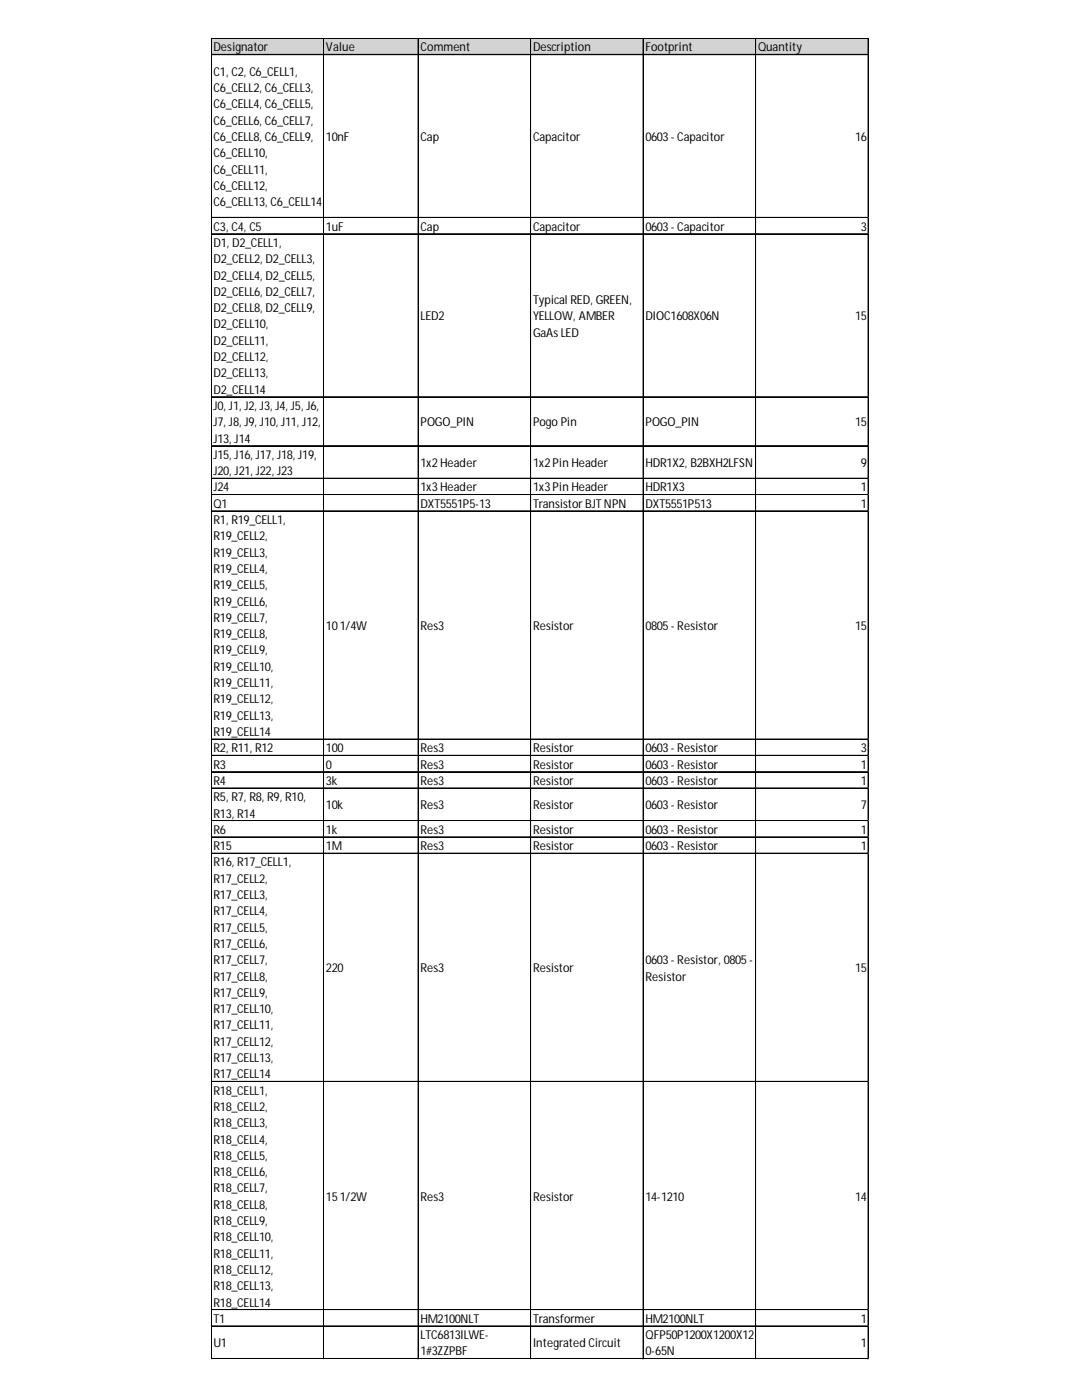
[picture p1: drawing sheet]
<svg xmlns="http://www.w3.org/2000/svg" width="216mm" height="279mm" viewBox="0 0 216 279" stroke-linecap="round" stroke-linejoin="round" font-family="sans-serif">
<defs><g id="words">
<g font-size="2.4">
<text x="42.6" y="10.2">Designator</text>
<text x="65" y="10.2">Value</text>
<text x="83.9" y="10.2">Comment</text>
<text x="106.4" y="10.2">Description</text>
<text x="128.8" y="10.2">Footprint</text>
<text x="151.3" y="10.2">Quantity</text>
<text x="42.6" y="15.1">C1, C2, C6_CELL1,</text>
<text x="42.6" y="18.4">C6_CELL2, C6_CELL3,</text>
<text x="42.6" y="21.6">C6_CELL4, C6_CELL5,</text>
<text x="42.6" y="24.9">C6_CELL6, C6_CELL7,</text>
<text x="42.6" y="28.1">C6_CELL8, C6_CELL9,</text>
<text x="65" y="28.1">10nF</text>
<text x="83.9" y="28.1">Cap</text>
<text x="106.4" y="28.1">Capacitor</text>
<text x="128.8" y="28.1">0603- Capacitor</text>
<text x="170.6" y="28.1">16</text>
<text x="42.6" y="31.4">C6_CELL10,</text>
<text x="42.6" y="34.6">C6_CELL11,</text>
<text x="42.6" y="37.9">C6_CELL12,</text>
<text x="42.6" y="41.2">C6_CELL13, C6_CELL14</text>
<text x="42.6" y="46">C3, C4, C5</text>
<text x="65" y="46">1uF</text>
<text x="83.9" y="46">Cap</text>
<text x="106.4" y="46">Capacitor</text>
<text x="128.8" y="46">0603- Capacitor</text>
<text x="171.7" y="46">3</text>
<text x="42.6" y="49.3">D1, D2_CELL1,</text>
<text x="42.6" y="52.5">D2_CELL2, D2_CELL3,</text>
<text x="42.6" y="55.8">D2_CELL4, D2_CELL5,</text>
<text x="42.6" y="59">D2_CELL6, D2_CELL7,</text>
<text x="42.6" y="62.3">D2_CELL8, D2_CELL9,</text>
<text x="42.6" y="65.6">D2_CELL10,</text>
<text x="83.9" y="63.9">LED2</text>
<text x="106.4" y="60.7">Typical RED, GREEN,</text>
<text x="106.4" y="63.9">YELLOW, AMBER</text>
<text x="128.8" y="63.9">DIOC1608X06N</text>
<text x="170.6" y="63.9">15</text>
<text x="42.6" y="68.8">D2_CELL11,</text>
<text x="106.4" y="67.2">GaAs LED</text>
<text x="42.6" y="72.1">D2_CELL12,</text>
<text x="42.6" y="75.3">D2_CELL13,</text>
<text x="42.6" y="78.6">D2_CELL14</text>
<text x="42.6" y="81.8">J0, J1, J2, J3, J4, J5, J6,</text>
<text x="42.6" y="85.1">J7, J8, J9, J10, J11, J12,</text>
<text x="42.6" y="88.3">J13, J14</text>
<text x="83.9" y="85.1">POGO_PIN</text>
<text x="106.4" y="85.1">Pogo Pin</text>
<text x="128.8" y="85.1">POGO_PIN</text>
<text x="170.6" y="85.1">15</text>
<text x="42.6" y="91.6">J15, J16, J17, J18, J19,</text>
<text x="42.6" y="94.8">J20, J21, J22, J23</text>
<text x="83.9" y="93.2">1x2Header</text>
<text x="106.4" y="93.2">1x2Pin Header</text>
<text x="128.8" y="93.2">HDR1X2, B2BXH2LFSN</text>
<text x="171.7" y="93.2">9</text>
<text x="42.6" y="98.1">J24</text>
<text x="42.6" y="101.3">Q1</text>
<text x="83.9" y="98.1">1x3Header</text>
<text x="83.9" y="101.3">DXT5551P5-13</text>
<text x="106.4" y="98.1">1x3Pin Header</text>
<text x="106.4" y="101.3">Transistor BJT NPN</text>
<text x="128.8" y="98.1">HDR1X3</text>
<text x="128.8" y="101.3">DXT5551P513</text>
<text x="171.7" y="98.1">1</text>
<text x="171.7" y="101.3">1</text>
<text x="42.6" y="104.6">R1, R19_CELL1,</text>
<text x="42.6" y="107.8">R19_CELL2,</text>
<text x="42.6" y="111.1">R19_CELL3,</text>
<text x="42.6" y="114.4">R19_CELL4,</text>
<text x="42.6" y="117.6">R19_CELL5,</text>
<text x="42.6" y="120.9">R19_CELL6,</text>
<text x="42.6" y="124.1">R19_CELL7,</text>
<text x="65" y="125.7">101/4W</text>
<text x="83.9" y="125.7">Res3</text>
<text x="106.4" y="125.7">Resistor</text>
<text x="128.8" y="125.7">0805- Resistor</text>
<text x="170.6" y="125.7">15</text>
<text x="42.6" y="127.4">R19_CELL8,</text>
<text x="42.6" y="130.6">R19_CELL9,</text>
<text x="42.6" y="133.9">R19_CELL10,</text>
<text x="42.6" y="137.1">R19_CELL11,</text>
<text x="42.6" y="140.4">R19_CELL12,</text>
<text x="42.6" y="143.6">R19_CELL13,</text>
<text x="42.6" y="146.9">R19_CELL14</text>
<text x="42.6" y="150.1">R2, R11, R12</text>
<text x="42.6" y="153.4">R3</text>
<text x="65" y="150.1">100</text>
<text x="65" y="153.4">0</text>
<text x="83.9" y="150.1">Res3</text>
<text x="83.9" y="153.4">Res3</text>
<text x="106.4" y="150.1">Resistor</text>
<text x="106.4" y="153.4">Resistor</text>
<text x="128.8" y="150.1">0603- Resistor</text>
<text x="128.8" y="153.4">0603- Resistor</text>
<text x="171.7" y="150.1">3</text>
<text x="171.7" y="153.4">1</text>
<text x="42.6" y="156.6">R4</text>
<text x="42.6" y="159.9">R5, R7, R8, R9, R10,</text>
<text x="65" y="156.6">3k</text>
<text x="65" y="161.5">10k</text>
<text x="83.9" y="156.6">Res3</text>
<text x="83.9" y="161.5">Res3</text>
<text x="106.4" y="156.6">Resistor</text>
<text x="106.4" y="161.5">Resistor</text>
<text x="128.8" y="156.6">0603- Resistor</text>
<text x="128.8" y="161.5">0603- Resistor</text>
<text x="171.7" y="156.6">1</text>
<text x="171.7" y="161.5">7</text>
<text x="42.6" y="163.2">R13, R14</text>
<text x="42.6" y="166.4">R6</text>
<text x="65" y="166.4">1k</text>
<text x="83.9" y="166.4">Res3</text>
<text x="106.4" y="166.4">Resistor</text>
<text x="128.8" y="166.4">0603- Resistor</text>
<text x="171.7" y="166.4">1</text>
<text x="42.6" y="169.7">R15</text>
<text x="42.6" y="172.9">R16, R17_CELL1,</text>
<text x="65" y="169.7">1M</text>
<text x="83.9" y="169.7">Res3</text>
<text x="106.4" y="169.7">Resistor</text>
<text x="128.8" y="169.7">0603- Resistor</text>
<text x="171.7" y="169.7">1</text>
<text x="42.6" y="176.2">R17_CELL2,</text>
<text x="42.6" y="179.4">R17_CELL3,</text>
<text x="42.6" y="182.7">R17_CELL4,</text>
<text x="42.6" y="185.9">R17_CELL5,</text>
<text x="42.6" y="189.2">R17_CELL6,</text>
<text x="42.6" y="192.4">R17_CELL7,</text>
<text x="42.6" y="195.7">R17_CELL8,</text>
<text x="65" y="194.1">220</text>
<text x="83.9" y="194.1">Res3</text>
<text x="106.4" y="194.1">Resistor</text>
<text x="128.8" y="192.4">0603- Resistor, 0805-</text>
<text x="128.8" y="195.7">Resistor</text>
<text x="170.6" y="194.1">15</text>
<text x="42.6" y="198.9">R17_CELL9,</text>
<text x="42.6" y="202.2">R17_CELL10,</text>
<text x="42.6" y="205.4">R17_CELL11,</text>
<text x="42.6" y="208.7">R17_CELL12,</text>
<text x="42.6" y="212">R17_CELL13,</text>
<text x="42.6" y="215.2">R17_CELL14</text>
<text x="42.6" y="218.5">R18_CELL1,</text>
<text x="42.6" y="221.7">R18_CELL2,</text>
<text x="42.6" y="225">R18_CELL3,</text>
<text x="42.6" y="228.2">R18_CELL4,</text>
<text x="42.6" y="231.5">R18_CELL5,</text>
<text x="42.6" y="234.7">R18_CELL6,</text>
<text x="42.6" y="238">R18_CELL7,</text>
<text x="65" y="239.6">151/2W</text>
<text x="83.9" y="239.6">Res3</text>
<text x="106.4" y="239.6">Resistor</text>
<text x="128.8" y="239.6">14-1210</text>
<text x="170.6" y="239.6">14</text>
<text x="42.6" y="241.2">R18_CELL8,</text>
<text x="42.6" y="244.5">R18_CELL9,</text>
<text x="42.6" y="247.7">R18_CELL10,</text>
<text x="42.6" y="251">R18_CELL11,</text>
<text x="42.6" y="254.2">R18_CELL12,</text>
<text x="42.6" y="257.5">R18_CELL13,</text>
<text x="42.6" y="260.7">R18_CELL14</text>
<text x="42.6" y="264">T1</text>
<text x="42.6" y="268.9">U1</text>
<text x="83.9" y="264">HM2100NLT</text>
<text x="83.9" y="267.3">LTC6813ILWE-</text>
<text x="106.4" y="264">Transformer</text>
<text x="106.4" y="268.9">Integrated Circuit</text>
<text x="128.8" y="264">HM2100NLT</text>
<text x="128.8" y="267.3">QFP50P1200X1200X12</text>
<text x="171.7" y="264">1</text>
<text x="171.7" y="268.9">1</text>
<text x="83.9" y="270.5">1#3ZZPBF</text>
<text x="128.8" y="270.5">0-65N</text>
</g>
</g></defs>
<path d="M42.2 7.7h131.2v3.3h-131.2z" fill="#d3d3d3"/>
<g fill="none" stroke="#000" stroke-width=".2">
<path d="M42.1 7.6v263.7M42.2 7.6v263.7M42.3 7.6h131.1M42.3 7.7h131.1M42.3 10.9h131.1M64.6 7.8v263.5M83.4 7.8v263.5M83.5 7.8v263.5M105.9 7.8v263.5M106 7.8v263.5M128.3 7.8v263.5M128.4 7.8v263.5"/>
<path d="M150.8 7.8v263.5M173.2 7.8v263.5M173.3 7.8v263.5M42.3 43.4h131.1M42.3 43.5h131.1M42.3 46.6h131.1M42.3 46.7h131.1M42.3 79.2h131.1M42.3 79.3h131.1M42.3 88.9h131.1M42.3 89h131.1M42.3 95.4h131.1"/>
<path d="M42.3 95.5h131.1M42.3 98.7h131.1M42.3 98.8h131.1M42.3 101.9h131.1M42.3 102h131.1M42.3 147.5h131.1M42.3 147.6h131.1M42.3 150.7h131.1M42.3 150.8h131.1M42.3 154h131.1M42.3 154.1h131.1M42.3 157.2h131.1"/>
<path d="M42.3 157.3h131.1M42.3 163.8h131.1M42.3 167h131.1M42.3 167.1h131.1M42.3 170.3h131.1M42.3 215.8h131.1M42.3 215.9h131.1M42.3 261.4h131.1M42.3 264.6h131.1M42.3 264.7h131.1M42.3 271.1h131.1M42.3 271.2h131.1"/>
</g>
<path d="M42.1 271.3h.1" fill="none" stroke="#d4d4d4" stroke-width=".2"/>
<path d="M42.1 271.3h.2z" fill="#d4d4d4"/>
<path d="M64.6 271.3h.1" fill="none" stroke="#d4d4d4" stroke-width=".2"/>
<path d="M64.6 271.3h.1z" fill="#d4d4d4"/>
<path d="M83.4 271.3h.1" fill="none" stroke="#d4d4d4" stroke-width=".2"/>
<path d="M83.4 271.3h.2z" fill="#d4d4d4"/>
<path d="M105.9 271.3h.1" fill="none" stroke="#d4d4d4" stroke-width=".2"/>
<path d="M105.9 271.3h.1z" fill="#d4d4d4"/>
<path d="M128.3 271.3h.1" fill="none" stroke="#d4d4d4" stroke-width=".2"/>
<path d="M128.3 271.3h.2z" fill="#d4d4d4"/>
<path d="M150.8 271.3h.1" fill="none" stroke="#d4d4d4" stroke-width=".2"/>
<path d="M150.8 271.3h.1z" fill="#d4d4d4"/>
<path d="M173.2 271.3h.1" fill="none" stroke="#d4d4d4" stroke-width=".2"/>
<path d="M173.2 271.3h.2z" fill="#d4d4d4"/>
<path d="M173.4 43.4h.1" fill="none" stroke="#d4d4d4" stroke-width=".2"/>
<path d="M173.4 43.4v.1z" fill="#d4d4d4"/>
<path d="M173.4 46.6h.1" fill="none" stroke="#d4d4d4" stroke-width=".2"/>
<path d="M173.4 46.6v.2z" fill="#d4d4d4"/>
<path d="M173.4 79.2h.1" fill="none" stroke="#d4d4d4" stroke-width=".2"/>
<path d="M173.4 79.2v.1z" fill="#d4d4d4"/>
<path d="M173.4 88.9h.1" fill="none" stroke="#d4d4d4" stroke-width=".2"/>
<path d="M173.4 88.9v.2z" fill="#d4d4d4"/>
<path d="M173.4 95.4h.1" fill="none" stroke="#d4d4d4" stroke-width=".2"/>
<path d="M173.4 95.4v.2z" fill="#d4d4d4"/>
<path d="M173.4 98.7h.1" fill="none" stroke="#d4d4d4" stroke-width=".2"/>
<path d="M173.4 98.7v.2z" fill="#d4d4d4"/>
<path d="M173.4 101.9h.1" fill="none" stroke="#d4d4d4" stroke-width=".2"/>
<path d="M173.4 101.9v.2z" fill="#d4d4d4"/>
<path d="M173.4 147.5h.1" fill="none" stroke="#d4d4d4" stroke-width=".2"/>
<path d="M173.4 147.5v.2z" fill="#d4d4d4"/>
<path d="M173.4 150.7h.1" fill="none" stroke="#d4d4d4" stroke-width=".2"/>
<path d="M173.4 150.7v.2z" fill="#d4d4d4"/>
<path d="M173.4 154h.1" fill="none" stroke="#d4d4d4" stroke-width=".2"/>
<path d="M173.4 154v.2z" fill="#d4d4d4"/>
<path d="M173.4 157.2h.1" fill="none" stroke="#d4d4d4" stroke-width=".2"/>
<path d="M173.4 157.2v.2z" fill="#d4d4d4"/>
<path d="M173.4 163.8h.1" fill="none" stroke="#d4d4d4" stroke-width=".2"/>
<path d="M173.4 163.8v.1z" fill="#d4d4d4"/>
<path d="M173.4 167h.1" fill="none" stroke="#d4d4d4" stroke-width=".2"/>
<path d="M173.4 167v.2z" fill="#d4d4d4"/>
<path d="M173.4 170.3h.1" fill="none" stroke="#d4d4d4" stroke-width=".2"/>
<path d="M173.4 170.3v.1z" fill="#d4d4d4"/>
<path d="M173.4 215.8h.1" fill="none" stroke="#d4d4d4" stroke-width=".2"/>
<path d="M173.4 215.8v.2z" fill="#d4d4d4"/>
<path d="M173.4 261.4h.1" fill="none" stroke="#d4d4d4" stroke-width=".2"/>
<path d="M173.4 261.4v.1z" fill="#d4d4d4"/>
<path d="M173.4 264.6h.1" fill="none" stroke="#d4d4d4" stroke-width=".2"/>
<path d="M173.4 264.6v.2z" fill="#d4d4d4"/>
<path d="M173.4 271.1h.1" fill="none" stroke="#d4d4d4" stroke-width=".2"/>
<path d="M173.4 271.1v.2z" fill="#d4d4d4"/>
<use href="#words"/>
</svg>
